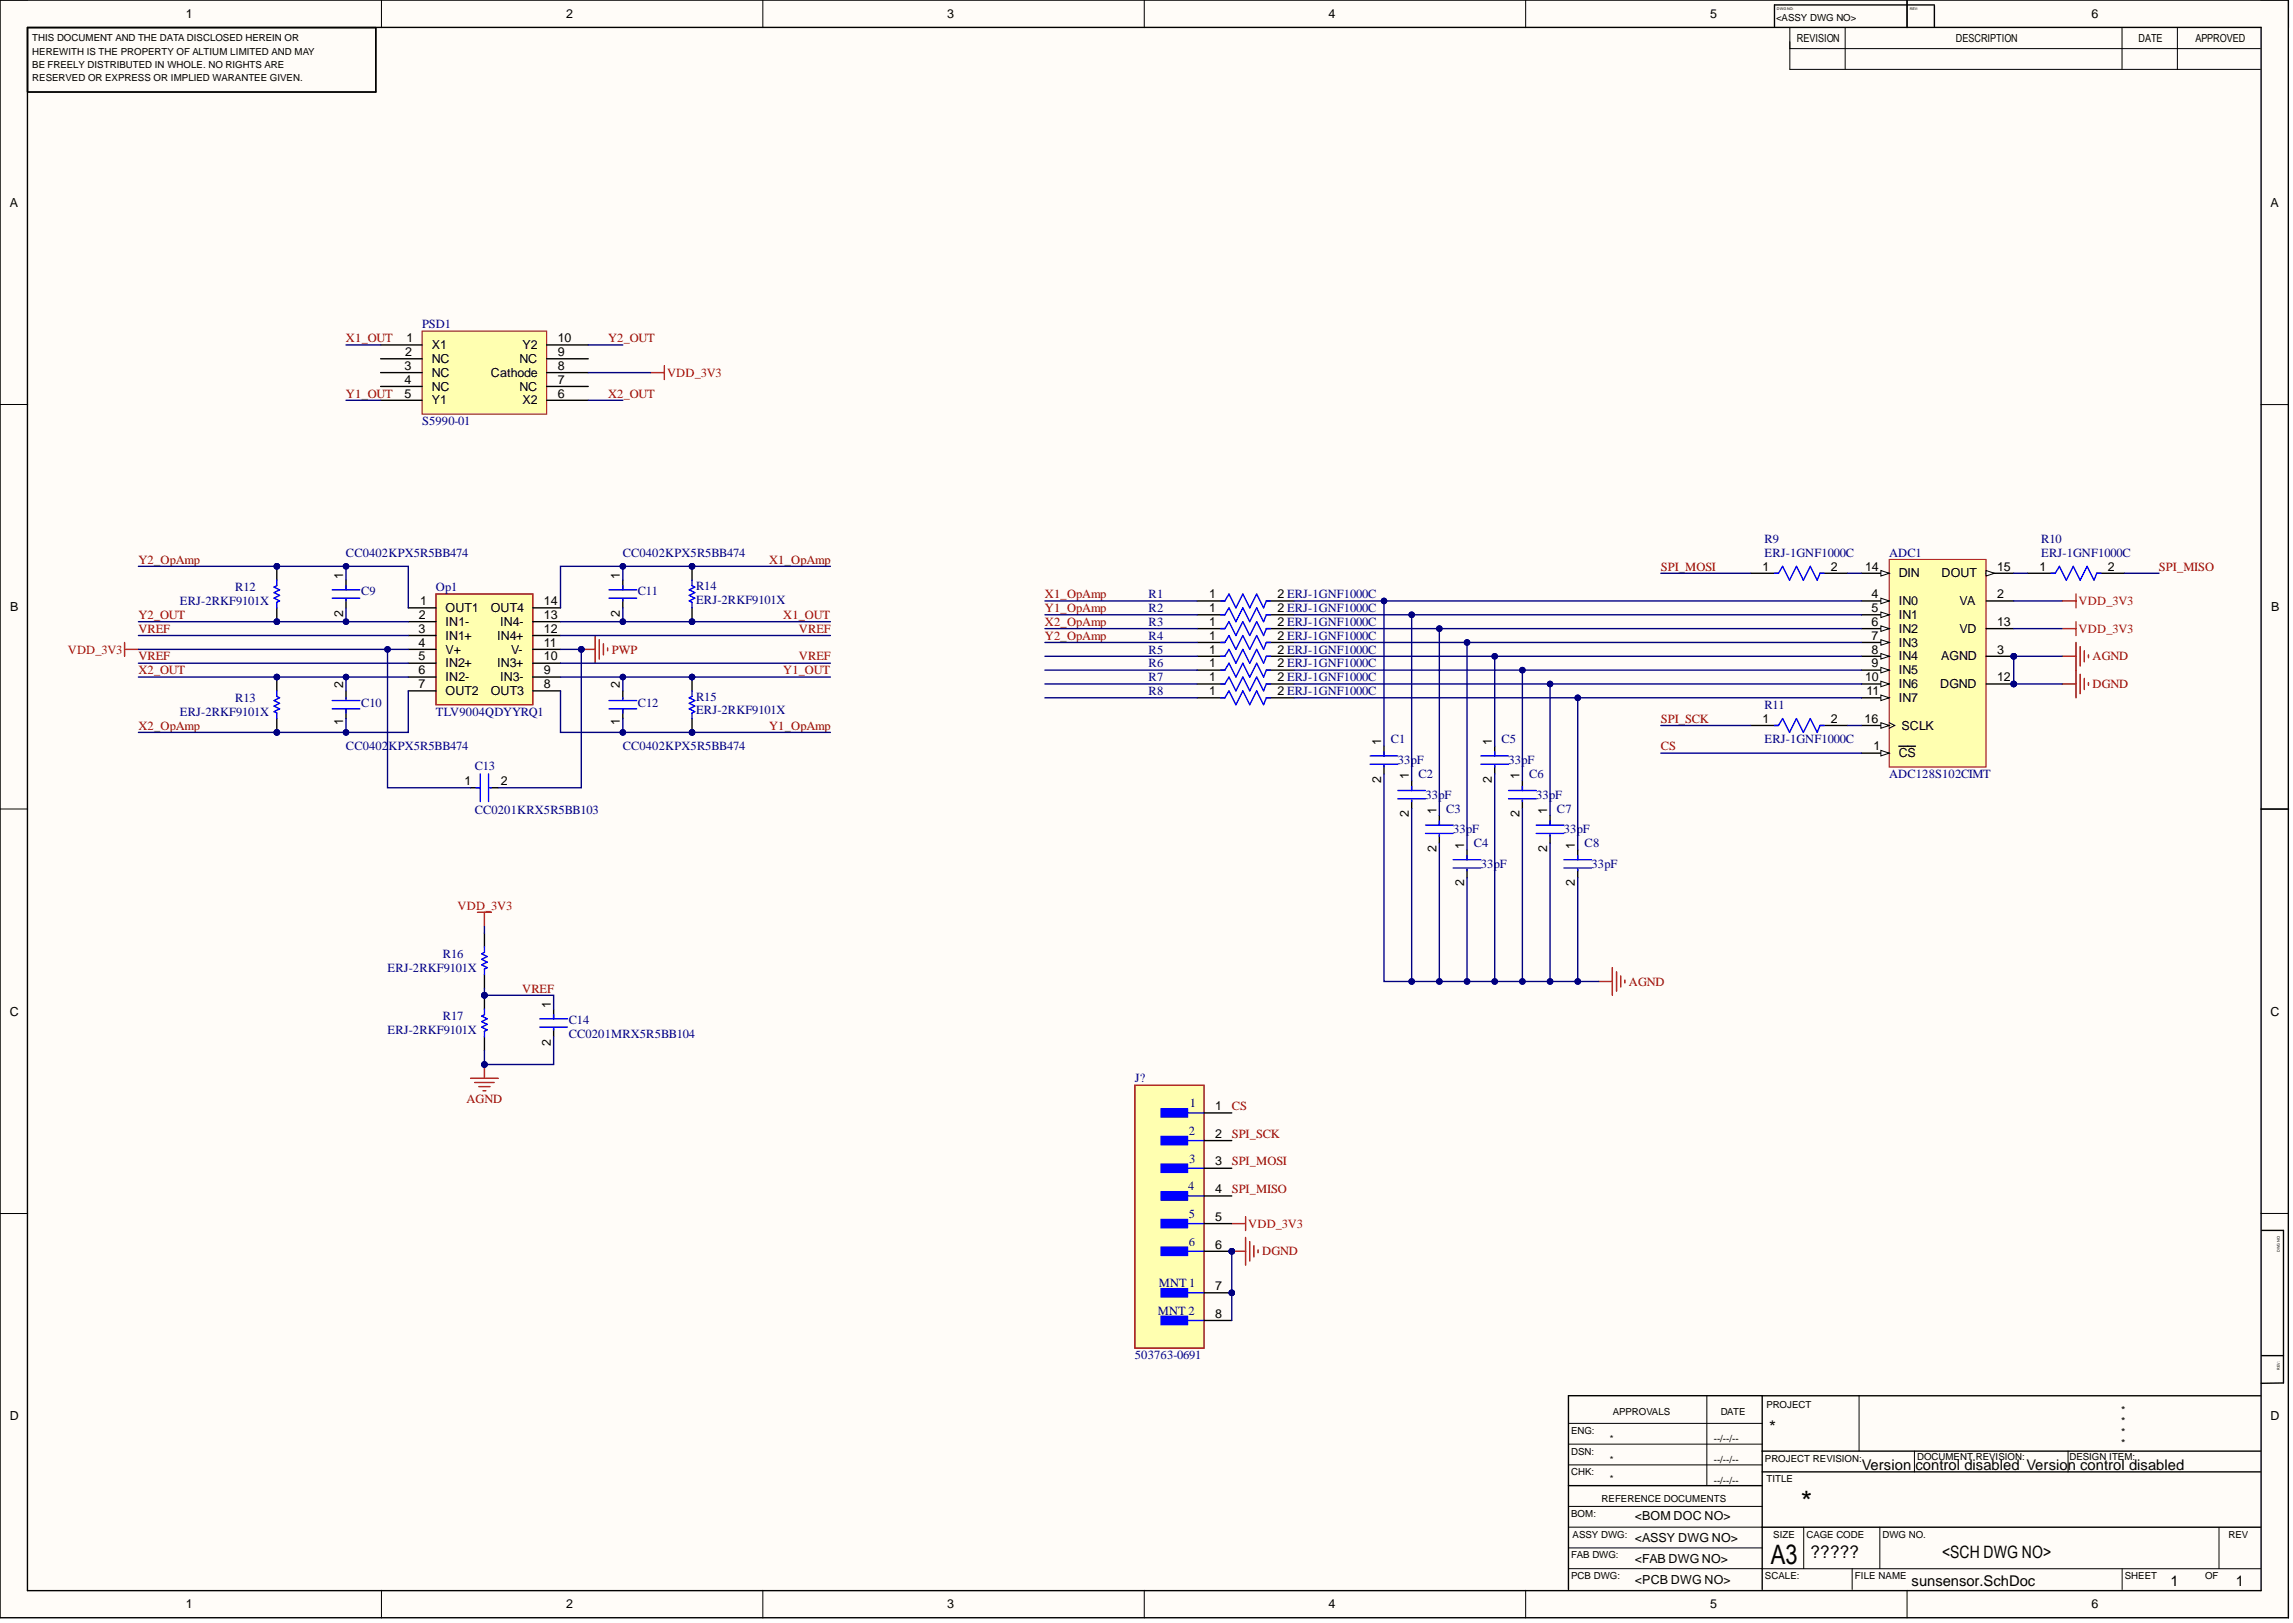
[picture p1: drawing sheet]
<svg xmlns="http://www.w3.org/2000/svg" width="420mm" height="297mm" viewBox="0 0 420 297" stroke-linecap="round" stroke-linejoin="round" font-family="sans-serif">
<defs><g id="words">
<text font-size="5.4" x="329.7" y="276.8">*</text>
<text font-size="4.9" x="324.2" y="286.2">A3</text>
<g font-size="3.2">
<text x="323.9" y="262.4">*</text>
<text x="331.5" y="285.1">?????</text>
</g>
<text font-size="3.1" x="355.6" y="285.1">&lt;SCH DWG NO&gt;</text>
<g font-size="2.7">
<text x="340.9" y="269">Version control disabled Version control disabled</text>
<text x="350" y="290.3">sunsensor.SchDoc</text>
<text x="397.4" y="290.3">1</text>
<text x="409.4" y="290.3">1</text>
</g>
<g font-size="2.3">
<text x="34" y="3.3">1</text>
<text x="103.6" y="3.3">2</text>
<text x="173.4" y="3.3">3</text>
<text x="243.2" y="3.3">4</text>
<text x="313.1" y="3.3">5</text>
<text x="382.9" y="3.3">6</text>
<text x="1.8" y="37.8">A</text>
<text x="415.7" y="37.8">A</text>
<text x="74.2" y="65.2">2</text>
<text x="74.4" y="62.6">1</text>
<text x="79.1" y="63.9">X1</text>
<text x="95.7" y="63.9">Y2</text>
<text x="102.1" y="65.2">9</text>
<text x="102.1" y="62.6">10</text>
<text x="74.1" y="67.7">3</text>
<text x="74.1" y="70.2">4</text>
<text x="79.1" y="66.4">NC</text>
<text x="79.1" y="69">NC</text>
<text x="79.1" y="71.5">NC</text>
<text x="89.9" y="69">Cathode</text>
<text x="95.1" y="71.5">NC</text>
<text x="95.1" y="66.4">NC</text>
<text x="102.1" y="70.2">7</text>
<text x="102.1" y="67.7">8</text>
<text x="74.1" y="72.8">5</text>
<text x="79.1" y="74">Y1</text>
<text x="95.7" y="74">X2</text>
<text x="102.1" y="72.8">6</text>
<text x="62.8" y="105.9" transform="rotate(-90 62.8 105.9)">1</text>
<text x="113.5" y="105.9" transform="rotate(-90 113.5 105.9)">1</text>
<text x="322.7" y="104.4">1</text>
<text x="335.2" y="104.4">2</text>
<text x="341.5" y="104.4">14</text>
<text x="347.6" y="105.7">DIN</text>
<text x="355.5" y="105.7">DOUT</text>
<text x="365.6" y="104.4">15</text>
<text x="373.4" y="104.4">1</text>
<text x="385.9" y="104.4">2</text>
<text x="1.9" y="111.8">B</text>
<text x="62.8" y="112.9" transform="rotate(-90 62.8 112.9)">2</text>
<text x="76.7" y="113.3">2</text>
<text x="76.9" y="110.7">1</text>
<text x="81.6" y="112">OUT1</text>
<text x="89.9" y="112">OUT4</text>
<text x="99.6" y="110.7">14</text>
<text x="99.6" y="113.3">13</text>
<text x="113.5" y="112.9" transform="rotate(-90 113.5 112.9)">2</text>
<text x="221.4" y="109.5">1</text>
<text x="221.4" y="112">1</text>
<text x="233.9" y="109.5">2 ERJ-1GNF1000C</text>
<text x="233.9" y="112">2 ERJ-1GNF1000C</text>
<text x="342.6" y="109.5">4</text>
<text x="342.6" y="112">5</text>
<text x="347.6" y="110.7">IN0</text>
<text x="347.6" y="113.3">IN1</text>
<text x="358.8" y="110.7">VA</text>
<text x="365.6" y="109.5">2</text>
<text x="415.8" y="111.8">B</text>
<text x="76.6" y="115.8">3</text>
<text x="76.6" y="118.3">4</text>
<text x="81.6" y="114.5">IN1-</text>
<text x="81.6" y="117.1">IN1+</text>
<text x="81.6" y="119.6">V+</text>
<text x="91" y="117.1">IN4+</text>
<text x="91.6" y="114.5">IN4-</text>
<text x="93.6" y="119.6">V-</text>
<text x="99.6" y="115.8">12</text>
<text x="99.6" y="118.3">11</text>
<text x="221.4" y="114.5">1</text>
<text x="221.4" y="117.1">1</text>
<text x="221.4" y="119.6">1</text>
<text x="233.9" y="114.5">2 ERJ-1GNF1000C</text>
<text x="233.9" y="117.1">2 ERJ-1GNF1000C</text>
<text x="233.9" y="119.6">2 ERJ-1GNF1000C</text>
<text x="342.6" y="114.5">6</text>
<text x="342.6" y="117.1">7</text>
<text x="342.6" y="119.6">8</text>
<text x="347.6" y="115.8">IN2</text>
<text x="347.6" y="118.3">IN3</text>
<text x="358.8" y="115.8">VD</text>
<text x="365.6" y="119.6">3</text>
<text x="365.6" y="114.5">13</text>
<text x="62.8" y="125.9" transform="rotate(-90 62.8 125.9)">2</text>
<text x="76.6" y="120.9">5</text>
<text x="76.6" y="123.4">6</text>
<text x="76.6" y="125.9">7</text>
<text x="81.6" y="122.1">IN2+</text>
<text x="81.6" y="124.7">IN2-</text>
<text x="91" y="122.1">IN3+</text>
<text x="91.6" y="124.7">IN3-</text>
<text x="99.6" y="120.9">10</text>
<text x="99.6" y="123.4">9</text>
<text x="99.6" y="125.9">8</text>
<text x="113.5" y="125.9" transform="rotate(-90 113.5 125.9)">2</text>
<text x="221.4" y="122.1">1</text>
<text x="221.4" y="124.7">1</text>
<text x="233.9" y="122.1">2 ERJ-1GNF1000C</text>
<text x="233.9" y="124.7">2 ERJ-1GNF1000C</text>
<text x="341.5" y="124.7">10</text>
<text x="342.6" y="122.1">9</text>
<text x="347.6" y="120.9">IN4</text>
<text x="347.6" y="123.4">IN5</text>
<text x="347.6" y="125.9">IN6</text>
<text x="355.2" y="125.9">DGND</text>
<text x="355.4" y="120.9">AGND</text>
<text x="365.6" y="124.7">12</text>
<text x="81.6" y="127.2">OUT2</text>
<text x="89.9" y="127.2">OUT3</text>
<text x="221.4" y="127.2">1</text>
<text x="233.9" y="127.2">2 ERJ-1GNF1000C</text>
<text x="341.7" y="127.2">11</text>
<text x="347.6" y="128.5">IN7</text>
<text x="62.8" y="132.6" transform="rotate(-90 62.8 132.6)">1</text>
<text x="113.5" y="132.6" transform="rotate(-90 113.5 132.6)">1</text>
<text x="252.9" y="136.3" transform="rotate(-90 252.9 136.3)">1</text>
<text x="273.1" y="136.3" transform="rotate(-90 273.1 136.3)">1</text>
<text x="322.7" y="132.3">1</text>
<text x="335.2" y="132.3">2</text>
<text x="341.4" y="132.3">16</text>
<text x="343" y="137.3">1</text>
<text x="348.1" y="133.5">SCLK</text>
<text x="85" y="143.7">1</text>
<text x="91.7" y="143.7">2</text>
<text x="252.9" y="143.2" transform="rotate(-90 252.9 143.2)">2</text>
<text x="257.9" y="142.7" transform="rotate(-90 257.9 142.7)">1</text>
<text x="273.1" y="143.2" transform="rotate(-90 273.1 143.2)">2</text>
<text x="278.2" y="142.7" transform="rotate(-90 278.2 142.7)">1</text>
<text x="347.6" y="138.6">CS</text>
<text x="257.9" y="149.6" transform="rotate(-90 257.9 149.6)">2</text>
<text x="263" y="149" transform="rotate(-90 263 149)">1</text>
<text x="278.2" y="149.6" transform="rotate(-90 278.2 149.6)">2</text>
<text x="283.3" y="149" transform="rotate(-90 283.3 149)">1</text>
<text x="263" y="155.9" transform="rotate(-90 263 155.9)">2</text>
<text x="268.1" y="155.3" transform="rotate(-90 268.1 155.3)">1</text>
<text x="283.3" y="155.9" transform="rotate(-90 283.3 155.9)">2</text>
<text x="288.3" y="155.3" transform="rotate(-90 288.3 155.3)">1</text>
<text x="268.1" y="162.2" transform="rotate(-90 268.1 162.2)">2</text>
<text x="288.3" y="162.2" transform="rotate(-90 288.3 162.2)">2</text>
<text x="1.8" y="185.9">C</text>
<text x="100.8" y="184.4" transform="rotate(-90 100.8 184.4)">1</text>
<text x="415.7" y="185.9">C</text>
<text x="100.8" y="191.4" transform="rotate(-90 100.8 191.4)">2</text>
<text x="222.5" y="203.2">1</text>
<text x="222.5" y="208.2">2</text>
<text x="222.5" y="213.3">3</text>
<text x="222.5" y="218.4">4</text>
<text x="222.5" y="223.4">5</text>
<text x="222.5" y="228.5">6</text>
<text x="222.5" y="236.1">7</text>
<text x="222.5" y="241.2">8</text>
<text x="1.8" y="259.9">D</text>
<text x="415.7" y="259.9">D</text>
<text x="299.3" y="278.2">&lt;BOM DOC NO&gt;</text>
<text x="299.3" y="286.1">&lt;FAB DWG NO&gt;</text>
<text x="299.3" y="282.3">&lt;ASSY DWG NO&gt;</text>
<text x="299.3" y="289.9">&lt;PCB DWG NO&gt;</text>
<text x="34" y="294.3">1</text>
<text x="103.6" y="294.3">2</text>
<text x="173.4" y="294.3">3</text>
<text x="243.2" y="294.3">4</text>
<text x="313.1" y="294.3">5</text>
<text x="382.9" y="294.3">6</text>
</g>
<g font-size="2.3" fill="#800000">
<text x="63.3" y="62.6">X1_OUT</text>
<text x="111.3" y="62.6">Y2_OUT</text>
<text x="63.3" y="72.8">Y1_OUT</text>
<text x="111.3" y="72.8">X2_OUT</text>
<text x="25.3" y="103.1">Y2_OpAmp</text>
<text x="140.8" y="103.1">X1_OpAmp</text>
<text x="304" y="104.4">SPI_MOSI</text>
<text x="395.3" y="104.4">SPI_MISO</text>
<text x="25.3" y="113.3">Y2_OUT</text>
<text x="143.4" y="113.3">X1_OUT</text>
<text x="191.3" y="109.5">X1_OpAmp</text>
<text x="191.3" y="112">Y1_OpAmp</text>
<text x="25.3" y="115.8">VREF</text>
<text x="112" y="119.6">PWP</text>
<text x="146.3" y="115.8">VREF</text>
<text x="191.3" y="114.5">X2_OpAmp</text>
<text x="191.3" y="117.1">Y2_OpAmp</text>
<text x="25.3" y="120.9">VREF</text>
<text x="25.3" y="123.4">X2_OUT</text>
<text x="143.4" y="123.4">Y1_OUT</text>
<text x="146.3" y="120.9">VREF</text>
<text x="383.1" y="120.9">AGND</text>
<text x="383.1" y="125.9">DGND</text>
<text x="25.3" y="133.5">X2_OpAmp</text>
<text x="140.8" y="133.5">Y1_OpAmp</text>
<text x="304" y="132.3">SPI_SCK</text>
<text x="304" y="137.3">CS</text>
<text x="95.6" y="181.7">VREF</text>
<text x="298.2" y="180.4">AGND</text>
<text x="85.4" y="201.9">AGND</text>
<text x="225.5" y="203.2">CS</text>
<text x="225.5" y="208.2">SPI_SCK</text>
<text x="225.5" y="213.3">SPI_MOSI</text>
<text x="225.5" y="218.4">SPI_MISO</text>
<text x="231.1" y="229.8">DGND</text>
</g>
<g font-size="2.3" fill="#000080">
<text x="77.3" y="60.1">PSD1</text>
<text x="77.3" y="77.8">S5990-01</text>
<text x="63.3" y="101.9">CC0402KPX5R5BB474</text>
<text x="114" y="101.9">CC0402KPX5R5BB474</text>
<text x="323" y="99.3">R9</text>
<text x="323" y="101.9">ERJ-1GNF1000C</text>
<text x="345.9" y="101.9">ADC1</text>
<text x="373.7" y="99.3">R10</text>
<text x="373.7" y="101.9">ERJ-1GNF1000C</text>
<text x="127.4" y="108">R14</text>
<text x="32.9" y="110.7">ERJ-2RKF9101X</text>
<text x="43.1" y="108.2">R12</text>
<text x="66.1" y="109">C9</text>
<text x="79.8" y="108.2">Op1</text>
<text x="116.8" y="109">C11</text>
<text x="127.4" y="110.5">ERJ-2RKF9101X</text>
<text x="210.3" y="109.5">R1</text>
<text x="210.3" y="112">R2</text>
<text x="210.3" y="114.5">R3</text>
<text x="210.3" y="117.1">R4</text>
<text x="210.3" y="119.6">R5</text>
<text x="210.3" y="122.1">R6</text>
<text x="210.3" y="124.7">R7</text>
<text x="32.9" y="131">ERJ-2RKF9101X</text>
<text x="43.1" y="128.5">R13</text>
<text x="66.1" y="129.5">C10</text>
<text x="79.8" y="131">TLV9004QDYYRQ1</text>
<text x="116.8" y="129.5">C12</text>
<text x="127.4" y="128.2">R15</text>
<text x="127.4" y="130.8">ERJ-2RKF9101X</text>
<text x="210.3" y="127.2">R8</text>
<text x="323" y="129.7">R11</text>
<text x="63.3" y="137.3">CC0402</text>
<text x="71.1" y="137.3">KPX5R5BB474</text>
<text x="114" y="137.3">CC0402KPX5R5BB474</text>
<text x="254.6" y="136.1">C1</text>
<text x="274.9" y="136.1">C5</text>
<text x="323" y="136.1">ERJ-1GNF1000C</text>
<text x="86.9" y="140.9">C13</text>
<text x="255.9" y="139.9">33pF</text>
<text x="259.7" y="142.4">C2</text>
<text x="276.2" y="139.9">33pF</text>
<text x="280" y="142.4">C6</text>
<text x="345.9" y="142.4">ADC128S102CIMT</text>
<text x="86.9" y="149">CC0201KRX5R5BB103</text>
<text x="261" y="146.2">33pF</text>
<text x="264.8" y="148.7">C3</text>
<text x="281.2" y="146.2">33pF</text>
<text x="285" y="148.7">C7</text>
<text x="266" y="152.5">33pF</text>
<text x="269.8" y="155.1">C4</text>
<text x="286.3" y="152.5">33pF</text>
<text x="290.1" y="155.1">C8</text>
<text x="271.1" y="158.9">33pF</text>
<text x="291.4" y="158.9">33pF</text>
<text x="70.9" y="177.9">ERJ-2RKF9101X</text>
<text x="81.1" y="175.3">R16</text>
<text x="70.9" y="189.2">ERJ-2RKF9101X</text>
<text x="81.1" y="186.7">R17</text>
<text x="104.1" y="187.5">C14</text>
<text x="104.1" y="190">CC0201MRX5R5BB104</text>
<text x="207.8" y="198.1">J?</text>
<text x="217.8" y="202.7">1</text>
<text x="217.6" y="207.7">2</text>
<text x="217.7" y="212.8">3</text>
<text x="217.6" y="217.9">4</text>
<text x="217.6" y="222.9">5</text>
<text x="217.6" y="228">6</text>
<text x="212.2" y="235.6">MNT 1</text>
<text x="212" y="240.7">MNT 2</text>
<text x="207.8" y="248.8">503763-0691</text>
</g>
<g font-size="2.3" fill="#f00">
<text x="122.1" y="69">VDD_3V3</text>
<text x="380.6" y="110.7">VDD_3V3</text>
<text x="12.4" y="119.6">VDD_3V3</text>
<text x="380.6" y="115.8">VDD_3V3</text>
<text x="83.8" y="166.5">VDD_3V3</text>
<text x="228.5" y="224.7">VDD_3V3</text>
</g>
<g font-size="2">
<text x="329" y="7.7">REVISION</text>
<text x="358.1" y="7.7">DESCRIPTION</text>
<text x="391.5" y="7.7">DATE</text>
<text x="401.9" y="7.7">APPROVED</text>
<text x="388.3" y="262.8">*</text>
<text x="388.3" y="258.8">*</text>
<text x="388.3" y="260.8">*</text>
<text x="388.3" y="264.8">*</text>
</g>
<g font-size="1.8">
<text x="325.2" y="3.8">&lt;ASSY DWG NO&gt;</text>
<text x="5.9" y="7.6">THIS DOCUMENT AND THE DATA DISCLOSED HEREIN OR</text>
<text x="5.9" y="10">HEREWITH IS THE PROPERTY OF ALTIUM LIMITED AND MAY</text>
<text x="5.9" y="12.5">BE FREELY DISTRIBUTED IN WHOLE. NO RIGHTS ARE</text>
<text x="5.9" y="14.9">RESERVED OR EXPRESS OR IMPLIED WARANTEE GIVEN.</text>
<text x="323.4" y="257.6">PROJECT</text>
<text x="287.7" y="262.4">ENG:</text>
<text x="294.8" y="264">*</text>
<text x="295.3" y="258.9">APPROVALS</text>
<text x="313.8" y="264">--/--/--</text>
<text x="315" y="258.9">DATE</text>
<text x="287.7" y="266.2">DSN:</text>
<text x="294.8" y="267.8">*</text>
<text x="313.8" y="267.8">--/--/--</text>
<text x="323.1" y="267.5">PROJECT REVISION:</text>
<text x="351" y="267.2">DOCUMENT REVISION:</text>
<text x="378.9" y="267.2">DESIGN ITEM:</text>
<text x="287.7" y="270">CHK:</text>
<text x="293.2" y="274.8">REFERENCE DOCUMENTS</text>
<text x="294.8" y="271.3">*</text>
<text x="313.8" y="271.6">--/--/--</text>
<text x="323.4" y="271.3">TITLE</text>
<text x="287.7" y="277.6">BOM:</text>
<text x="287.9" y="281.4">ASSY DWG:</text>
<text x="324.7" y="281.4">SIZE</text>
<text x="330.7" y="281.4">CAGE CODE</text>
<text x="344.7" y="281.4">DWG NO.</text>
<text x="408" y="281.4">REV</text>
<text x="287.7" y="285.2">FAB DWG:</text>
<text x="287.7" y="289">PCB DWG:</text>
<text x="323.1" y="289">SCALE:</text>
<text x="339.6" y="289">FILE NAME</text>
<text x="389" y="289">SHEET</text>
<text x="403.7" y="289">OF</text>
</g>
<g font-size=".7">
<text x="325.3" y="1.8">DWG NO:</text>
<text x="349.7" y="1.8">REV:</text>
<text x="417.4" y="229.1" transform="rotate(-90 417.4 229.1)">DWG NO:</text>
<text x="417.4" y="250.7" transform="rotate(-90 417.4 250.7)">REV:</text>
</g>
</g></defs>
<g fill="#fffcf8">
<path d="M0 0h419v296.1h-419z" fill-rule="evenodd"/>
<path d="M5.1 5.1h408.8v286h-408.8z" fill-rule="evenodd"/>
</g>
<g fill="none" stroke="#000" stroke-width=".18">
<path d="M0 0h5.1M69.8 0v5.1M139.7 0v5.1M209.5 0v5.1M279.3 0v5.1M327.7 5.1v7.6M327.7 8.9h86.1M327.7 12.7h86.1M337.8 5.1v7.6M349.1 0v5.1M388.5 5.1v7.6M398.6 5.1v7.6"/>
<path d="M413.9 0h5.1v5.1M0 74h5.1M413.9 74h5.1M0 148.1h5.1M413.9 148.1h5.1M0 222.1h5.1M413.9 222.1h5.1M312.5 255.4v16.5M340.4 255.4v10.2M287.2 264.3h35.4M287.2 260.5h35.4M287.2 268.1h35.4"/>
<path d="M287.2 279.5h35.4M287.2 275.7h35.4M330.2 279.5v7.6M344.2 279.5v7.6M350.5 265.6v3.8M378.6 265.6v3.8M406.3 279.5v7.6M69.8 291.1v5M139.7 291.1v5M209.5 291.1v5M279.3 291.1v5M287.2 287.1h126.7"/>
<path d="M287.2 283.3h35.4M339.1 287.1v3.8M349.1 291.1v5M388.5 287.1v3.8M419 291.1v5"/>
</g>
<g fill="none" stroke="#000" stroke-width=".25">
<path d="M0 0h418.9v296.1h-418.9zM5 5h409v286.1h-409zM68.8 5.1v11.7h-63.8M324.9 .9v4M324.9 .9h29.2M349.1 0v5M354.1 1v4M414 148.1h5M414.1 225.2h4v27.9l-4.1 .1M322.6 255.4v35.5M413.9 255.5l-126.7-.1v35.5M414.1 248.1h4"/>
<path d="M287.2 271.9h35.4M322.6 265.6h91.3M322.6 269.4h91.3M322.6 279.5h91.3"/>
</g>
<circle cx="368.7" cy="120.1" r=".51" fill="#000080"/>
<circle cx="368.7" cy="120.1" r=".51" fill="none" stroke="#000080" stroke-width=".18"/>
<circle cx="368.7" cy="125.2" r=".51" fill="#000080"/>
<circle cx="368.7" cy="125.2" r=".51" fill="none" stroke="#000080" stroke-width=".18"/>
<path d="M345.9 102.4h17.7v38h-17.7z" fill-rule="evenodd" fill="#ffffb0"/>
<path d="M345.9 102.4h17.7v38h-17.7z" fill="none" stroke="#800000" stroke-width=".18"/>
<path d="M340.8 137.8h5.1" fill="none" stroke="#000" stroke-width=".25"/>
<path d="M344.4 137.3l1.5 .5-1.5 .5z" fill="#f8fcff"/>
<path d="M344.4 137.3l1.5 .5-1.5 .5z" fill="none" stroke="#000" stroke-width=".18"/>
<path d="M363.6 110h5.1M347.6 136.6h3.1M363.6 120.1h5.1" fill="none" stroke="#000" stroke-width=".25"/>
<circle cx="368.7" cy="120.1" r=".51" fill="#000080"/>
<circle cx="368.7" cy="120.1" r=".51" fill="none" stroke="#000080" stroke-width=".18"/>
<path d="M340.8 110h5.1" fill="none" stroke="#000" stroke-width=".25"/>
<path d="M344.4 109.5l1.5 .5-1.5 .5z" fill="#f8fcff"/>
<path d="M344.4 109.5l1.5 .5-1.5 .5z" fill="none" stroke="#000" stroke-width=".18"/>
<path d="M340.8 112.5h5.1" fill="none" stroke="#000" stroke-width=".25"/>
<path d="M344.4 112l1.5 .5-1.5 .5z" fill="#f8fcff"/>
<path d="M344.4 112l1.5 .5-1.5 .5z" fill="none" stroke="#000" stroke-width=".18"/>
<path d="M340.8 115h5.1" fill="none" stroke="#000" stroke-width=".25"/>
<path d="M344.4 114.5l1.5 .5-1.5 .6z" fill="#f8fcff"/>
<path d="M344.4 114.5l1.5 .5-1.5 .6z" fill="none" stroke="#000" stroke-width=".18"/>
<path d="M340.8 117.6h5.1" fill="none" stroke="#000" stroke-width=".25"/>
<path d="M344.4 117.1l1.5 .5-1.5 .5z" fill="#f8fcff"/>
<path d="M344.4 117.1l1.5 .5-1.5 .5z" fill="none" stroke="#000" stroke-width=".18"/>
<path d="M340.8 120.1h5.1" fill="none" stroke="#000" stroke-width=".25"/>
<path d="M344.4 119.6l1.5 .5-1.5 .5z" fill="#f8fcff"/>
<path d="M344.4 119.6l1.5 .5-1.5 .5z" fill="none" stroke="#000" stroke-width=".18"/>
<path d="M340.8 122.6h5.1" fill="none" stroke="#000" stroke-width=".25"/>
<path d="M344.4 122.1l1.5 .5-1.5 .6z" fill="#f8fcff"/>
<path d="M344.4 122.1l1.5 .5-1.5 .6z" fill="none" stroke="#000" stroke-width=".18"/>
<path d="M340.8 125.2h5.1" fill="none" stroke="#000" stroke-width=".25"/>
<path d="M344.4 124.7l1.5 .5-1.5 .5z" fill="#f8fcff"/>
<path d="M344.4 124.7l1.5 .5-1.5 .5z" fill="none" stroke="#000" stroke-width=".18"/>
<path d="M340.8 127.7h5.1" fill="none" stroke="#000" stroke-width=".25"/>
<path d="M344.4 127.2l1.5 .5-1.5 .5z" fill="#f8fcff"/>
<path d="M344.4 127.2l1.5 .5-1.5 .5z" fill="none" stroke="#000" stroke-width=".18"/>
<path d="M363.6 125.2h5.1" fill="none" stroke="#000" stroke-width=".25"/>
<circle cx="368.7" cy="125.2" r=".51" fill="#000080"/>
<circle cx="368.7" cy="125.2" r=".51" fill="none" stroke="#000080" stroke-width=".18"/>
<path d="M340.8 104.9h5.1M363.6 115h5.1" fill="none" stroke="#000" stroke-width=".25"/>
<path d="M344.4 104.4l1.5 .5-1.5 .5z" fill="#f8fcff"/>
<path d="M344.4 104.4l1.5 .5-1.5 .5z" fill="none" stroke="#000" stroke-width=".18"/>
<path d="M363.6 104.9h5.1" fill="none" stroke="#000" stroke-width=".25"/>
<path d="M363.6 104.4l1.5 .5-1.5 .5z" fill="#f8fcff"/>
<path d="M363.6 104.4l1.5 .5-1.5 .5z" fill="none" stroke="#000" stroke-width=".18"/>
<path d="M340.8 132.8h5.1" fill="none" stroke="#000" stroke-width=".25"/>
<path d="M344.4 132.3l1.5 .5-1.5 .5z" fill="#f8fcff"/>
<path d="M344.4 132.3l1.5 .5-1.5 .5zM345.9 132.3l1 .5-1 .5" fill="none" stroke="#000" stroke-width=".18"/>
<g fill="none" stroke="#000" stroke-width=".25">
<path d="M219.2 110h5M219.2 112.5h5M219.2 115h5M219.2 117.6h5M231.8 110h5.1M231.8 112.5h5.1M231.8 115h5.1M231.8 117.6h5.1M320.5 104.9h5.1M333.2 104.9h5.1M371.2 104.9h5.1M383.9 104.9h5"/>
<path d="M219.2 120.1h5M219.2 122.6h5M219.2 125.2h5M219.2 127.7h5M231.8 120.1h5.1M231.8 122.6h5.1M231.8 125.2h5.1M231.8 127.7h5.1M253.4 136.6v1.7M273.7 136.6v1.7M320.5 132.8h5.1M333.2 132.8h5.1"/>
<path d="M253.4 140.1v1.5M258.4 142.9v1.8M258.4 146.5v1.5M263.5 149.2v1.8M263.5 152.8v1.5M268.6 155.6v1.7M268.6 159.1v1.5M273.7 140.1v1.5M278.7 142.9v1.8M278.7 146.5v1.5M283.8 149.2v1.8M283.8 152.8v1.5"/>
<path d="M288.9 155.6v1.7M288.9 159.1v1.5"/>
</g>
<g fill="none" stroke="#00f" stroke-width=".25">
<path d="M223.5 110h.7l.8-1.3 1.3 2.6 1.2-2.6 1.3 2.6 1.3-2.6 1.2 2.6 .5-1.3h.8M223.5 115h.7l.8-1.2 1.3 2.5 1.2-2.5 1.3 2.5 1.3-2.5 1.2 2.5 .5-1.3h.8M223.5 112.5h.7l.8-1.2 1.3 2.5 1.2-2.5 1.3 2.5 1.3-2.5 1.2 2.5 .5-1.3h.8M223.5 117.6h.7l.8-1.3 1.3 2.5 1.2-2.5 1.3 2.5 1.3-2.5 1.2 2.5 .5-1.2h.8M324.8 104.9h.8l.8-1.2 1.2 2.5 1.3-2.5 1.3 2.5 1.2-2.5 1.3 2.5 .5-1.3h.8M375.5 104.9h.8l.7-1.2 1.3 2.5 1.3-2.5 1.2 2.5 1.3-2.5 1.3 2.5 .5-1.3h.7M223.5 122.6h.7l.8-1.2 1.3 2.5 1.2-2.5 1.3 2.5 1.3-2.5 1.2 2.5 .5-1.3h.8M223.5 120.1h.7l.8-1.3 1.3 2.6 1.2-2.6 1.3 2.6 1.3-2.6 1.2 2.6 .5-1.3h.8M223.5 125.2h.7l.8-1.3 1.3 2.5 1.2-2.5 1.3 2.5 1.3-2.5 1.2 2.5 .5-1.2h.8M223.5 127.7h.7l.8-1.3 1.3 2.6 1.2-2.6 1.3 2.6 1.3-2.6 1.2 2.6 .5-1.3h.8M250.8 138.3h5.1M250.8 139.9h5.1"/>
<path d="M253.4 137.6v.7M271.1 138.3h5.1M271.1 139.9h5.1M273.7 137.6v.7M324.8 132.8h.8l.8-1.3 1.2 2.5 1.3-2.5 1.3 2.5 1.2-2.5 1.3 2.5 .5-1.2h.8M253.4 140.1v.3M255.9 144.7h5.1M255.9 146.2h5.1M258.4 143.9v.8M258.4 146.5v.2M261 151h5.1M261 152.5h5.1"/>
<path d="M263.5 150.3v.7M263.5 152.8v.2M266.1 157.3h5M266.1 158.9h5M268.6 156.6v.7M268.6 159.1v.3M273.7 140.1v.3M276.2 144.7h5.1M276.2 146.2h5.1M278.7 143.9v.8M278.7 146.5v.2M281.3 151h5"/>
<path d="M281.3 152.5h5M283.8 150.3v.7M283.8 152.8v.2M286.3 157.3h5.1M286.3 158.9h5.1M288.9 156.6v.7M288.9 159.1v.3"/>
</g>
<path d="M377.5 110h2.6M377.5 115h2.6M380.1 108.7v2.6M380.1 113.8v2.5" fill="none" stroke="#f00" stroke-width=".25"/>
<g fill="none" stroke="#800000" stroke-width=".25">
<path d="M380.1 117.6v10.1M380.8 118.3v3.6M381.6 119.1v2M382.4 119.9v.5M377.5 120.1h2.6M377.5 125.2h2.6M380.8 123.4v3.6M381.6 124.2v2M382.4 124.9v.5M292.7 179.6h2.5M295.2 177.1v5.1M296 177.9v3.5"/>
<path d="M296.7 178.6v2M297.5 179.4v.5"/>
</g>
<path d="M79.8 108.7h17.8v20.3h-17.8z" fill-rule="evenodd" fill="#ffffb0"/>
<path d="M79.8 108.7h17.8v20.3h-17.8z" fill="none" stroke="#800000" stroke-width=".25"/>
<g fill="none" stroke="#000" stroke-width=".25">
<path d="M74.7 111.2h5.1M74.7 113.8h5.1M74.7 116.3h5.1M74.7 118.8h5.1M97.6 111.2h5M97.6 113.8h5M97.6 116.3h5M97.6 118.8h5M74.7 121.4h5.1M74.7 123.9h5.1M74.7 126.4h5.1M97.6 121.4h5"/>
<path d="M97.6 123.9h5M97.6 126.4h5"/>
</g>
<path d="M77.3 60.6h22.8v15.2h-22.8z" fill-rule="evenodd" fill="#ffffb0"/>
<path d="M77.3 60.6h22.8v15.2h-22.8z" fill="none" stroke="#800000" stroke-width=".18"/>
<path d="M69.7 63.1h7.6M69.7 65.7h7.6M69.7 68.2h7.6M69.7 70.7h7.6M69.7 73.3h7.6M100.1 63.1h7.6M100.1 65.7h7.6M100.1 68.2h7.6M100.1 70.7h7.6M100.1 73.3h7.6M114 106.2v1.8M114 109.7v1.5" fill="none" stroke="#000" stroke-width=".25"/>
<path d="M111.5 108h5.1M111.5 109.5h5.1M114 107.2v.8M114 109.7v.3" fill="none" stroke="#00f" stroke-width=".25"/>
<circle cx="126.7" cy="103.6" r=".51" fill="#000080"/>
<circle cx="126.7" cy="103.6" r=".51" fill="none" stroke="#000080" stroke-width=".18"/>
<circle cx="126.7" cy="113.8" r=".51" fill="#000080"/>
<circle cx="126.7" cy="113.8" r=".51" fill="none" stroke="#000080" stroke-width=".18"/>
<path d="M126.7 103.6v2.6" fill="none" stroke="#000" stroke-width=".25"/>
<circle cx="126.7" cy="103.6" r=".51" fill="#000080"/>
<circle cx="126.7" cy="103.6" r=".51" fill="none" stroke="#000080" stroke-width=".18"/>
<path d="M126.7 111.2v2.6" fill="none" stroke="#000" stroke-width=".25"/>
<circle cx="126.7" cy="113.8" r=".51" fill="#000080"/>
<circle cx="126.7" cy="113.8" r=".51" fill="none" stroke="#000080" stroke-width=".18"/>
<path d="M126.7 106.2v1l.5 .2-1 .6 1 .5-1 .5 1 .5-1 .5 .5 .2v1M111.5 129.7h5.1M111.5 128.2h5.1M114 127.7v.3M114 129.7v.8" fill="none" stroke="#00f" stroke-width=".25"/>
<path d="M114 126.4v1.6M114 129.7v1.8" fill="none" stroke="#000" stroke-width=".25"/>
<circle cx="126.7" cy="134" r=".51" fill="#000080"/>
<circle cx="126.7" cy="134" r=".51" fill="none" stroke="#000080" stroke-width=".18"/>
<circle cx="126.7" cy="123.9" r=".51" fill="#000080"/>
<circle cx="126.7" cy="123.9" r=".51" fill="none" stroke="#000080" stroke-width=".18"/>
<path d="M126.7 131.5v2.5" fill="none" stroke="#000" stroke-width=".25"/>
<circle cx="126.7" cy="134" r=".51" fill="#000080"/>
<circle cx="126.7" cy="134" r=".51" fill="none" stroke="#000080" stroke-width=".18"/>
<path d="M126.7 123.9v2.5" fill="none" stroke="#000" stroke-width=".25"/>
<circle cx="126.7" cy="123.9" r=".51" fill="#000080"/>
<circle cx="126.7" cy="123.9" r=".51" fill="none" stroke="#000080" stroke-width=".18"/>
<path d="M60.8 108h5.1M60.8 109.5h5.1M63.3 107.2v.8M63.3 109.7v.3M126.7 126.4v1.1l-.5 .2 1 .5-1 .5 1 .5-1 .5 1 .5-.5 .3v1" fill="none" stroke="#00f" stroke-width=".25"/>
<path d="M63.3 106.2v1.8M63.3 109.7v1.5" fill="none" stroke="#000" stroke-width=".25"/>
<circle cx="50.7" cy="103.6" r=".51" fill="#000080"/>
<circle cx="50.7" cy="103.6" r=".51" fill="none" stroke="#000080" stroke-width=".18"/>
<circle cx="50.7" cy="113.8" r=".51" fill="#000080"/>
<circle cx="50.7" cy="113.8" r=".51" fill="none" stroke="#000080" stroke-width=".18"/>
<path d="M50.7 103.6v2.6" fill="none" stroke="#000" stroke-width=".25"/>
<circle cx="50.7" cy="103.6" r=".51" fill="#000080"/>
<circle cx="50.7" cy="103.6" r=".51" fill="none" stroke="#000080" stroke-width=".18"/>
<path d="M50.7 111.2v2.6" fill="none" stroke="#000" stroke-width=".25"/>
<circle cx="50.7" cy="113.8" r=".51" fill="#000080"/>
<circle cx="50.7" cy="113.8" r=".51" fill="none" stroke="#000080" stroke-width=".18"/>
<path d="M50.7 106.2v1l-.5 .2 1 .6-1 .5 1 .5-1 .5 1 .5-.5 .2v1M60.8 129.7h5.1M60.8 128.2h5.1M63.3 127.7v.3M63.3 129.7v.8" fill="none" stroke="#00f" stroke-width=".25"/>
<path d="M63.3 126.4v1.6M63.3 129.7v1.8" fill="none" stroke="#000" stroke-width=".25"/>
<circle cx="50.7" cy="134" r=".51" fill="#000080"/>
<circle cx="50.7" cy="134" r=".51" fill="none" stroke="#000080" stroke-width=".18"/>
<circle cx="50.7" cy="123.9" r=".51" fill="#000080"/>
<circle cx="50.7" cy="123.9" r=".51" fill="none" stroke="#000080" stroke-width=".18"/>
<path d="M50.7 131.5v2.5" fill="none" stroke="#000" stroke-width=".25"/>
<circle cx="50.7" cy="134" r=".51" fill="#000080"/>
<circle cx="50.7" cy="134" r=".51" fill="none" stroke="#000080" stroke-width=".18"/>
<path d="M50.7 123.9v2.5" fill="none" stroke="#000" stroke-width=".25"/>
<circle cx="50.7" cy="123.9" r=".51" fill="#000080"/>
<circle cx="50.7" cy="123.9" r=".51" fill="none" stroke="#000080" stroke-width=".18"/>
<path d="M50.7 126.4v1.1l.5 .2-1 .5 1 .5-1 .5 1 .5-1 .5 .5 .3v1" fill="none" stroke="#00f" stroke-width=".25"/>
<path d="M106.4 118.8h2.6M109 116.3v5.1M109.7 117.1v3.5M110.5 117.8v2.1M111.2 118.6v.5" fill="none" stroke="#800000" stroke-width=".25"/>
<circle cx="106.4" cy="118.8" r=".51" fill="#000080"/>
<circle cx="106.4" cy="118.8" r=".51" fill="none" stroke="#000080" stroke-width=".18"/>
<path d="M88.7 170.8v2.5M88.7 178.4v2.5" fill="none" stroke="#000" stroke-width=".25"/>
<path d="M88.7 173.3v1l-.5 .3 1 .5-1 .5 1 .5-1 .5 1 .5-.5 .2v1.1" fill="none" stroke="#00f" stroke-width=".25"/>
<circle cx="88.7" cy="182.2" r=".51" fill="#000080"/>
<circle cx="88.7" cy="182.2" r=".51" fill="none" stroke="#000080" stroke-width=".18"/>
<path d="M88.7 182.2v2.5" fill="none" stroke="#000" stroke-width=".25"/>
<circle cx="88.7" cy="182.2" r=".51" fill="#000080"/>
<circle cx="88.7" cy="182.2" r=".51" fill="none" stroke="#000080" stroke-width=".18"/>
<path d="M88.7 189.8v2.5" fill="none" stroke="#000" stroke-width=".25"/>
<path d="M88.7 184.7v1l-.5 .3 1 .5-1 .5 1 .5-1 .5 1 .5-.5 .2v1.1" fill="none" stroke="#00f" stroke-width=".25"/>
<path d="M86.2 197.4h5M86.9 198.1h3.6M87.7 198.9h2M88.4 199.6h.5M88.7 194.8v2.6" fill="none" stroke="#800000" stroke-width=".25"/>
<circle cx="88.7" cy="194.8" r=".51" fill="#000080"/>
<circle cx="88.7" cy="194.8" r=".51" fill="none" stroke="#000080" stroke-width=".18"/>
<path d="M119.1 68.2h2.5M121.6 66.9v2.6M22.8 117.6v2.5M22.8 118.8h2.5M87.4 167h2.6M88.7 167v2.5M225.5 223.9h2.5M228 222.7v2.5" fill="none" stroke="#f00" stroke-width=".25"/>
<path d="M86.2 144.2h1.7M89.7 144.2h1.5M101.4 184.7v1.8M101.4 188.2v1.6" fill="none" stroke="#000" stroke-width=".25"/>
<path d="M87.2 144.2h.7M87.9 141.6v5.1M89.4 141.6v5.1M89.7 144.2h.3M98.8 186.5h5.1M98.8 188h5.1M101.4 185.7v.8M101.4 188.2v.3" fill="none" stroke="#00f" stroke-width=".25"/>
<circle cx="225.5" cy="229" r=".51" fill="#000080"/>
<circle cx="225.5" cy="229" r=".51" fill="none" stroke="#000080" stroke-width=".18"/>
<circle cx="225.5" cy="236.6" r=".51" fill="#000080"/>
<circle cx="225.5" cy="236.6" r=".51" fill="none" stroke="#000080" stroke-width=".18"/>
<path d="M207.8 198.6h12.6v48.1h-12.6z" fill-rule="evenodd" fill="#ffffb0"/>
<path d="M207.8 198.6h12.6v48.1h-12.6z" fill="none" stroke="#800000" stroke-width=".25"/>
<path d="M212.6 202.9h4.8v1.5h-4.8z" fill-rule="evenodd" fill="#00f"/>
<path d="M212.6 202.9h4.8v1.5h-4.8zM214.9 203.7h5.5" fill="none" stroke="#00f" stroke-width=".25"/>
<path d="M212.6 208h4.8v1.5h-4.8z" fill-rule="evenodd" fill="#00f"/>
<path d="M212.6 208h4.8v1.5h-4.8zM214.9 208.7h5.5" fill="none" stroke="#00f" stroke-width=".25"/>
<path d="M212.6 213.1h4.8v1.5h-4.8z" fill-rule="evenodd" fill="#00f"/>
<path d="M212.6 213.1h4.8v1.5h-4.8zM214.9 213.8h5.5" fill="none" stroke="#00f" stroke-width=".25"/>
<path d="M212.6 218.1h4.8v1.5h-4.8z" fill-rule="evenodd" fill="#00f"/>
<path d="M212.6 218.1h4.8v1.5h-4.8zM214.9 218.9h5.5" fill="none" stroke="#00f" stroke-width=".25"/>
<path d="M212.6 223.2h4.8v1.5h-4.8z" fill-rule="evenodd" fill="#00f"/>
<path d="M212.6 223.2h4.8v1.5h-4.8zM214.9 223.9h5.5" fill="none" stroke="#00f" stroke-width=".25"/>
<path d="M212.6 228.2h4.8v1.6h-4.8z" fill-rule="evenodd" fill="#00f"/>
<path d="M212.6 228.2h4.8v1.6h-4.8zM214.9 229h5.5" fill="none" stroke="#00f" stroke-width=".25"/>
<path d="M212.6 235.8h4.8v1.6h-4.8z" fill-rule="evenodd" fill="#00f"/>
<path d="M212.6 235.8h4.8v1.6h-4.8zM214.9 236.6h5.5" fill="none" stroke="#00f" stroke-width=".25"/>
<path d="M212.6 240.9h4.8v1.5h-4.8z" fill-rule="evenodd" fill="#00f"/>
<path d="M212.6 240.9h4.8v1.5h-4.8zM214.9 241.7h5.5" fill="none" stroke="#00f" stroke-width=".25"/>
<path d="M220.4 203.7h5.1M220.4 208.7h5.1M220.4 213.8h5.1M220.4 218.9h5.1M220.4 223.9h5.1M220.4 229h5.1" fill="none" stroke="#000" stroke-width=".25"/>
<circle cx="225.5" cy="229" r=".51" fill="#000080"/>
<circle cx="225.5" cy="229" r=".51" fill="none" stroke="#000080" stroke-width=".18"/>
<path d="M220.4 236.6h5.1" fill="none" stroke="#000" stroke-width=".25"/>
<circle cx="225.5" cy="236.6" r=".51" fill="#000080"/>
<circle cx="225.5" cy="236.6" r=".51" fill="none" stroke="#000080" stroke-width=".18"/>
<path d="M220.4 241.7h5.1" fill="none" stroke="#000" stroke-width=".25"/>
<path d="M191.3 110h27.9M191.3 112.5h27.9M191.3 115h27.9M191.3 117.6h27.9M304.1 104.9h16.4M338.3 104.9h2.5M368.7 104.9h2.5M368.7 110h8.8M368.7 115h8.8M388.9 104.9h6.4M368.7 120.1h8.8" fill="none" stroke="#000080" stroke-width=".25"/>
<circle cx="368.7" cy="120.1" r=".51" fill="#000080"/>
<circle cx="368.7" cy="120.1" r=".51" fill="none" stroke="#000080" stroke-width=".18"/>
<path d="M191.3 120.1h27.9M191.3 122.6h27.9M368.7 125.2h8.8" fill="none" stroke="#000080" stroke-width=".25"/>
<circle cx="368.7" cy="125.2" r=".51" fill="#000080"/>
<circle cx="368.7" cy="125.2" r=".51" fill="none" stroke="#000080" stroke-width=".18"/>
<path d="M191.3 125.2h27.9M191.3 127.7h27.9M304.1 132.8h16.4M304.1 137.8h36.7M338.3 132.8h2.5M273.7 141.6v38" fill="none" stroke="#000080" stroke-width=".25"/>
<circle cx="273.7" cy="179.6" r=".51" fill="#000080"/>
<circle cx="273.7" cy="179.6" r=".51" fill="none" stroke="#000080" stroke-width=".18"/>
<path d="M258.4 148v31.6" fill="none" stroke="#000080" stroke-width=".25"/>
<circle cx="258.4" cy="179.6" r=".51" fill="#000080"/>
<circle cx="258.4" cy="179.6" r=".51" fill="none" stroke="#000080" stroke-width=".18"/>
<path d="M283.8 154.3v25.3" fill="none" stroke="#000080" stroke-width=".25"/>
<circle cx="283.8" cy="179.6" r=".51" fill="#000080"/>
<circle cx="283.8" cy="179.6" r=".51" fill="none" stroke="#000080" stroke-width=".18"/>
<path d="M268.6 160.6v19" fill="none" stroke="#000080" stroke-width=".25"/>
<circle cx="268.6" cy="179.6" r=".51" fill="#000080"/>
<circle cx="268.6" cy="179.6" r=".51" fill="none" stroke="#000080" stroke-width=".18"/>
<path d="M288.9 160.6v19" fill="none" stroke="#000080" stroke-width=".25"/>
<circle cx="288.9" cy="179.6" r=".51" fill="#000080"/>
<circle cx="288.9" cy="179.6" r=".51" fill="none" stroke="#000080" stroke-width=".18"/>
<path d="M278.7 148v31.6" fill="none" stroke="#000080" stroke-width=".25"/>
<circle cx="278.7" cy="179.6" r=".51" fill="#000080"/>
<circle cx="278.7" cy="179.6" r=".51" fill="none" stroke="#000080" stroke-width=".18"/>
<path d="M263.5 154.3v25.3" fill="none" stroke="#000080" stroke-width=".25"/>
<circle cx="263.5" cy="179.6" r=".51" fill="#000080"/>
<circle cx="263.5" cy="179.6" r=".51" fill="none" stroke="#000080" stroke-width=".18"/>
<path d="M253.4 141.6v38h39.3" fill="none" stroke="#000080" stroke-width=".25"/>
<circle cx="288.9" cy="179.6" r=".51" fill="#000080"/>
<circle cx="288.9" cy="179.6" r=".51" fill="none" stroke="#000080" stroke-width=".18"/>
<circle cx="283.8" cy="179.6" r=".51" fill="#000080"/>
<circle cx="283.8" cy="179.6" r=".51" fill="none" stroke="#000080" stroke-width=".18"/>
<circle cx="278.7" cy="179.6" r=".51" fill="#000080"/>
<circle cx="278.7" cy="179.6" r=".51" fill="none" stroke="#000080" stroke-width=".18"/>
<circle cx="273.7" cy="179.6" r=".51" fill="#000080"/>
<circle cx="273.7" cy="179.6" r=".51" fill="none" stroke="#000080" stroke-width=".18"/>
<circle cx="268.6" cy="179.6" r=".51" fill="#000080"/>
<circle cx="268.6" cy="179.6" r=".51" fill="none" stroke="#000080" stroke-width=".18"/>
<circle cx="263.5" cy="179.6" r=".51" fill="#000080"/>
<circle cx="263.5" cy="179.6" r=".51" fill="none" stroke="#000080" stroke-width=".18"/>
<circle cx="258.4" cy="179.6" r=".51" fill="#000080"/>
<circle cx="258.4" cy="179.6" r=".51" fill="none" stroke="#000080" stroke-width=".18"/>
<path d="M102.6 116.3h49.4M102.6 121.4h49.4M114 131.5v2.5" fill="none" stroke="#000080" stroke-width=".25"/>
<circle cx="114" cy="134" r=".51" fill="#000080"/>
<circle cx="114" cy="134" r=".51" fill="none" stroke="#000080" stroke-width=".18"/>
<path d="M114 123.9v2.5" fill="none" stroke="#000080" stroke-width=".25"/>
<circle cx="114" cy="123.9" r=".51" fill="#000080"/>
<circle cx="114" cy="123.9" r=".51" fill="none" stroke="#000080" stroke-width=".18"/>
<path d="M102.6 126.4v7.6h49.4" fill="none" stroke="#000080" stroke-width=".25"/>
<circle cx="126.7" cy="134" r=".51" fill="#000080"/>
<circle cx="126.7" cy="134" r=".51" fill="none" stroke="#000080" stroke-width=".18"/>
<circle cx="114" cy="134" r=".51" fill="#000080"/>
<circle cx="114" cy="134" r=".51" fill="none" stroke="#000080" stroke-width=".18"/>
<path d="M114 111.2v2.6" fill="none" stroke="#000080" stroke-width=".25"/>
<circle cx="114" cy="113.8" r=".51" fill="#000080"/>
<circle cx="114" cy="113.8" r=".51" fill="none" stroke="#000080" stroke-width=".18"/>
<path d="M114 103.6v2.6" fill="none" stroke="#000080" stroke-width=".25"/>
<circle cx="114" cy="103.6" r=".51" fill="#000080"/>
<circle cx="114" cy="103.6" r=".51" fill="none" stroke="#000080" stroke-width=".18"/>
<path d="M152 103.6h-49.4v7.6" fill="none" stroke="#000080" stroke-width=".25"/>
<circle cx="126.7" cy="103.6" r=".51" fill="#000080"/>
<circle cx="126.7" cy="103.6" r=".51" fill="none" stroke="#000080" stroke-width=".18"/>
<circle cx="114" cy="103.6" r=".51" fill="#000080"/>
<circle cx="114" cy="103.6" r=".51" fill="none" stroke="#000080" stroke-width=".18"/>
<path d="M25.3 113.8h49.4" fill="none" stroke="#000080" stroke-width=".25"/>
<circle cx="63.3" cy="113.8" r=".51" fill="#000080"/>
<circle cx="63.3" cy="113.8" r=".51" fill="none" stroke="#000080" stroke-width=".18"/>
<circle cx="50.7" cy="113.8" r=".51" fill="#000080"/>
<circle cx="50.7" cy="113.8" r=".51" fill="none" stroke="#000080" stroke-width=".18"/>
<path d="M25.3 103.6h49.4v7.6" fill="none" stroke="#000080" stroke-width=".25"/>
<circle cx="50.7" cy="103.6" r=".51" fill="#000080"/>
<circle cx="50.7" cy="103.6" r=".51" fill="none" stroke="#000080" stroke-width=".18"/>
<circle cx="63.3" cy="103.6" r=".51" fill="#000080"/>
<circle cx="63.3" cy="103.6" r=".51" fill="none" stroke="#000080" stroke-width=".18"/>
<path d="M63.3 131.5v2.5" fill="none" stroke="#000080" stroke-width=".25"/>
<circle cx="63.3" cy="134" r=".51" fill="#000080"/>
<circle cx="63.3" cy="134" r=".51" fill="none" stroke="#000080" stroke-width=".18"/>
<path d="M63.3 123.9v2.5" fill="none" stroke="#000080" stroke-width=".25"/>
<circle cx="63.3" cy="123.9" r=".51" fill="#000080"/>
<circle cx="63.3" cy="123.9" r=".51" fill="none" stroke="#000080" stroke-width=".18"/>
<path d="M74.7 126.4v7.6h-49.4" fill="none" stroke="#000080" stroke-width=".25"/>
<circle cx="50.7" cy="134" r=".51" fill="#000080"/>
<circle cx="50.7" cy="134" r=".51" fill="none" stroke="#000080" stroke-width=".18"/>
<circle cx="63.3" cy="134" r=".51" fill="#000080"/>
<circle cx="63.3" cy="134" r=".51" fill="none" stroke="#000080" stroke-width=".18"/>
<path d="M25.3 123.9h49.4" fill="none" stroke="#000080" stroke-width=".25"/>
<circle cx="63.3" cy="123.9" r=".51" fill="#000080"/>
<circle cx="63.3" cy="123.9" r=".51" fill="none" stroke="#000080" stroke-width=".18"/>
<circle cx="50.7" cy="123.9" r=".51" fill="#000080"/>
<circle cx="50.7" cy="123.9" r=".51" fill="none" stroke="#000080" stroke-width=".18"/>
<path d="M63.3 111.2v2.6" fill="none" stroke="#000080" stroke-width=".25"/>
<circle cx="63.3" cy="113.8" r=".51" fill="#000080"/>
<circle cx="63.3" cy="113.8" r=".51" fill="none" stroke="#000080" stroke-width=".18"/>
<path d="M63.3 103.6v2.6" fill="none" stroke="#000080" stroke-width=".25"/>
<circle cx="63.3" cy="103.6" r=".51" fill="#000080"/>
<circle cx="63.3" cy="103.6" r=".51" fill="none" stroke="#000080" stroke-width=".18"/>
<path d="M63.3 63.1h6.4M63.3 73.3h6.4M107.7 63.1h6.3M107.7 73.3h6.3M107.7 68.2h11.4M25.3 118.8h49.4M25.3 121.4h49.4" fill="none" stroke="#000080" stroke-width=".25"/>
<circle cx="70.9" cy="118.8" r=".51" fill="#000080"/>
<circle cx="70.9" cy="118.8" r=".51" fill="none" stroke="#000080" stroke-width=".18"/>
<path d="M25.3 116.3h49.4M102.6 113.8h49.4" fill="none" stroke="#000080" stroke-width=".25"/>
<circle cx="126.7" cy="113.8" r=".51" fill="#000080"/>
<circle cx="126.7" cy="113.8" r=".51" fill="none" stroke="#000080" stroke-width=".18"/>
<circle cx="114" cy="113.8" r=".51" fill="#000080"/>
<circle cx="114" cy="113.8" r=".51" fill="none" stroke="#000080" stroke-width=".18"/>
<path d="M102.6 123.9h49.4" fill="none" stroke="#000080" stroke-width=".25"/>
<circle cx="126.7" cy="123.9" r=".51" fill="#000080"/>
<circle cx="126.7" cy="123.9" r=".51" fill="none" stroke="#000080" stroke-width=".18"/>
<circle cx="114" cy="123.9" r=".51" fill="#000080"/>
<circle cx="114" cy="123.9" r=".51" fill="none" stroke="#000080" stroke-width=".18"/>
<path d="M70.9 118.8v25.4h15.3" fill="none" stroke="#000080" stroke-width=".25"/>
<circle cx="70.9" cy="118.8" r=".51" fill="#000080"/>
<circle cx="70.9" cy="118.8" r=".51" fill="none" stroke="#000080" stroke-width=".18"/>
<path d="M106.4 118.8v25.4h-15.2" fill="none" stroke="#000080" stroke-width=".25"/>
<circle cx="106.4" cy="118.8" r=".51" fill="#000080"/>
<circle cx="106.4" cy="118.8" r=".51" fill="none" stroke="#000080" stroke-width=".18"/>
<path d="M102.6 118.8h3.8" fill="none" stroke="#000080" stroke-width=".25"/>
<circle cx="106.4" cy="118.8" r=".51" fill="#000080"/>
<circle cx="106.4" cy="118.8" r=".51" fill="none" stroke="#000080" stroke-width=".18"/>
<path d="M88.7 182.2h12.7v2.5" fill="none" stroke="#000080" stroke-width=".25"/>
<circle cx="88.7" cy="182.2" r=".51" fill="#000080"/>
<circle cx="88.7" cy="182.2" r=".51" fill="none" stroke="#000080" stroke-width=".18"/>
<path d="M101.4 189.8v5h-12.7" fill="none" stroke="#000080" stroke-width=".25"/>
<circle cx="88.7" cy="194.8" r=".51" fill="#000080"/>
<circle cx="88.7" cy="194.8" r=".51" fill="none" stroke="#000080" stroke-width=".18"/>
<path d="M88.7 169.5v1.3M88.7 192.3v2.5" fill="none" stroke="#000080" stroke-width=".25"/>
<circle cx="88.7" cy="194.8" r=".51" fill="#000080"/>
<circle cx="88.7" cy="194.8" r=".51" fill="none" stroke="#000080" stroke-width=".18"/>
<path d="M88.7 180.9v1.3" fill="none" stroke="#000080" stroke-width=".25"/>
<circle cx="88.7" cy="182.2" r=".51" fill="#000080"/>
<circle cx="88.7" cy="182.2" r=".51" fill="none" stroke="#000080" stroke-width=".18"/>
<path d="M236.9 127.7h103.9" fill="none" stroke="#000080" stroke-width=".25"/>
<circle cx="288.9" cy="127.7" r=".51" fill="#000080"/>
<circle cx="288.9" cy="127.7" r=".51" fill="none" stroke="#000080" stroke-width=".18"/>
<path d="M236.9 125.2h103.9" fill="none" stroke="#000080" stroke-width=".25"/>
<circle cx="283.8" cy="125.2" r=".51" fill="#000080"/>
<circle cx="283.8" cy="125.2" r=".51" fill="none" stroke="#000080" stroke-width=".18"/>
<path d="M236.9 122.6h103.9" fill="none" stroke="#000080" stroke-width=".25"/>
<circle cx="278.7" cy="122.6" r=".51" fill="#000080"/>
<circle cx="278.7" cy="122.6" r=".51" fill="none" stroke="#000080" stroke-width=".18"/>
<path d="M236.9 120.1h103.9" fill="none" stroke="#000080" stroke-width=".25"/>
<circle cx="273.7" cy="120.1" r=".51" fill="#000080"/>
<circle cx="273.7" cy="120.1" r=".51" fill="none" stroke="#000080" stroke-width=".18"/>
<path d="M236.9 117.6h103.9" fill="none" stroke="#000080" stroke-width=".25"/>
<circle cx="268.6" cy="117.6" r=".51" fill="#000080"/>
<circle cx="268.6" cy="117.6" r=".51" fill="none" stroke="#000080" stroke-width=".18"/>
<path d="M236.9 115h103.9" fill="none" stroke="#000080" stroke-width=".25"/>
<circle cx="263.5" cy="115" r=".51" fill="#000080"/>
<circle cx="263.5" cy="115" r=".51" fill="none" stroke="#000080" stroke-width=".18"/>
<path d="M236.9 112.5h103.9" fill="none" stroke="#000080" stroke-width=".25"/>
<circle cx="258.4" cy="112.5" r=".51" fill="#000080"/>
<circle cx="258.4" cy="112.5" r=".51" fill="none" stroke="#000080" stroke-width=".18"/>
<path d="M236.9 110h103.9" fill="none" stroke="#000080" stroke-width=".25"/>
<circle cx="253.4" cy="110" r=".51" fill="#000080"/>
<circle cx="253.4" cy="110" r=".51" fill="none" stroke="#000080" stroke-width=".18"/>
<path d="M253.4 110v26.6" fill="none" stroke="#000080" stroke-width=".25"/>
<circle cx="253.4" cy="110" r=".51" fill="#000080"/>
<circle cx="253.4" cy="110" r=".51" fill="none" stroke="#000080" stroke-width=".18"/>
<path d="M258.4 112.5v30.4" fill="none" stroke="#000080" stroke-width=".25"/>
<circle cx="258.4" cy="112.5" r=".51" fill="#000080"/>
<circle cx="258.4" cy="112.5" r=".51" fill="none" stroke="#000080" stroke-width=".18"/>
<path d="M263.5 115v34.2" fill="none" stroke="#000080" stroke-width=".25"/>
<circle cx="263.5" cy="115" r=".51" fill="#000080"/>
<circle cx="263.5" cy="115" r=".51" fill="none" stroke="#000080" stroke-width=".18"/>
<path d="M268.6 117.6v38" fill="none" stroke="#000080" stroke-width=".25"/>
<circle cx="268.6" cy="117.6" r=".51" fill="#000080"/>
<circle cx="268.6" cy="117.6" r=".51" fill="none" stroke="#000080" stroke-width=".18"/>
<path d="M273.7 120.1v16.5" fill="none" stroke="#000080" stroke-width=".25"/>
<circle cx="273.7" cy="120.1" r=".51" fill="#000080"/>
<circle cx="273.7" cy="120.1" r=".51" fill="none" stroke="#000080" stroke-width=".18"/>
<path d="M278.7 122.6v20.3" fill="none" stroke="#000080" stroke-width=".25"/>
<circle cx="278.7" cy="122.6" r=".51" fill="#000080"/>
<circle cx="278.7" cy="122.6" r=".51" fill="none" stroke="#000080" stroke-width=".18"/>
<path d="M283.8 125.2v24" fill="none" stroke="#000080" stroke-width=".25"/>
<circle cx="283.8" cy="125.2" r=".51" fill="#000080"/>
<circle cx="283.8" cy="125.2" r=".51" fill="none" stroke="#000080" stroke-width=".18"/>
<path d="M288.9 127.7v27.9" fill="none" stroke="#000080" stroke-width=".25"/>
<circle cx="288.9" cy="127.7" r=".51" fill="#000080"/>
<circle cx="288.9" cy="127.7" r=".51" fill="none" stroke="#000080" stroke-width=".18"/>
<path d="M225.5 229h2.5M228 226.5v5M228.8 227.2v3.6M229.6 228v2M230.3 228.8v.5" fill="none" stroke="#800000" stroke-width=".25"/>
<circle cx="225.5" cy="229" r=".51" fill="#000080"/>
<circle cx="225.5" cy="229" r=".51" fill="none" stroke="#000080" stroke-width=".18"/>
<path d="M225.5 229v12.7" fill="none" stroke="#000080" stroke-width=".25"/>
<circle cx="225.5" cy="229" r=".51" fill="#000080"/>
<circle cx="225.5" cy="229" r=".51" fill="none" stroke="#000080" stroke-width=".18"/>
<circle cx="225.5" cy="236.6" r=".51" fill="#000080"/>
<circle cx="225.5" cy="236.6" r=".51" fill="none" stroke="#000080" stroke-width=".18"/>
<path d="M368.7 120.1v5.1" fill="none" stroke="#000080" stroke-width=".25"/>
<circle cx="368.7" cy="120.1" r=".51" fill="#000080"/>
<circle cx="368.7" cy="120.1" r=".51" fill="none" stroke="#000080" stroke-width=".18"/>
<circle cx="368.7" cy="125.2" r=".51" fill="#000080"/>
<circle cx="368.7" cy="125.2" r=".51" fill="none" stroke="#000080" stroke-width=".18"/>
<use href="#words"/>
</svg>
